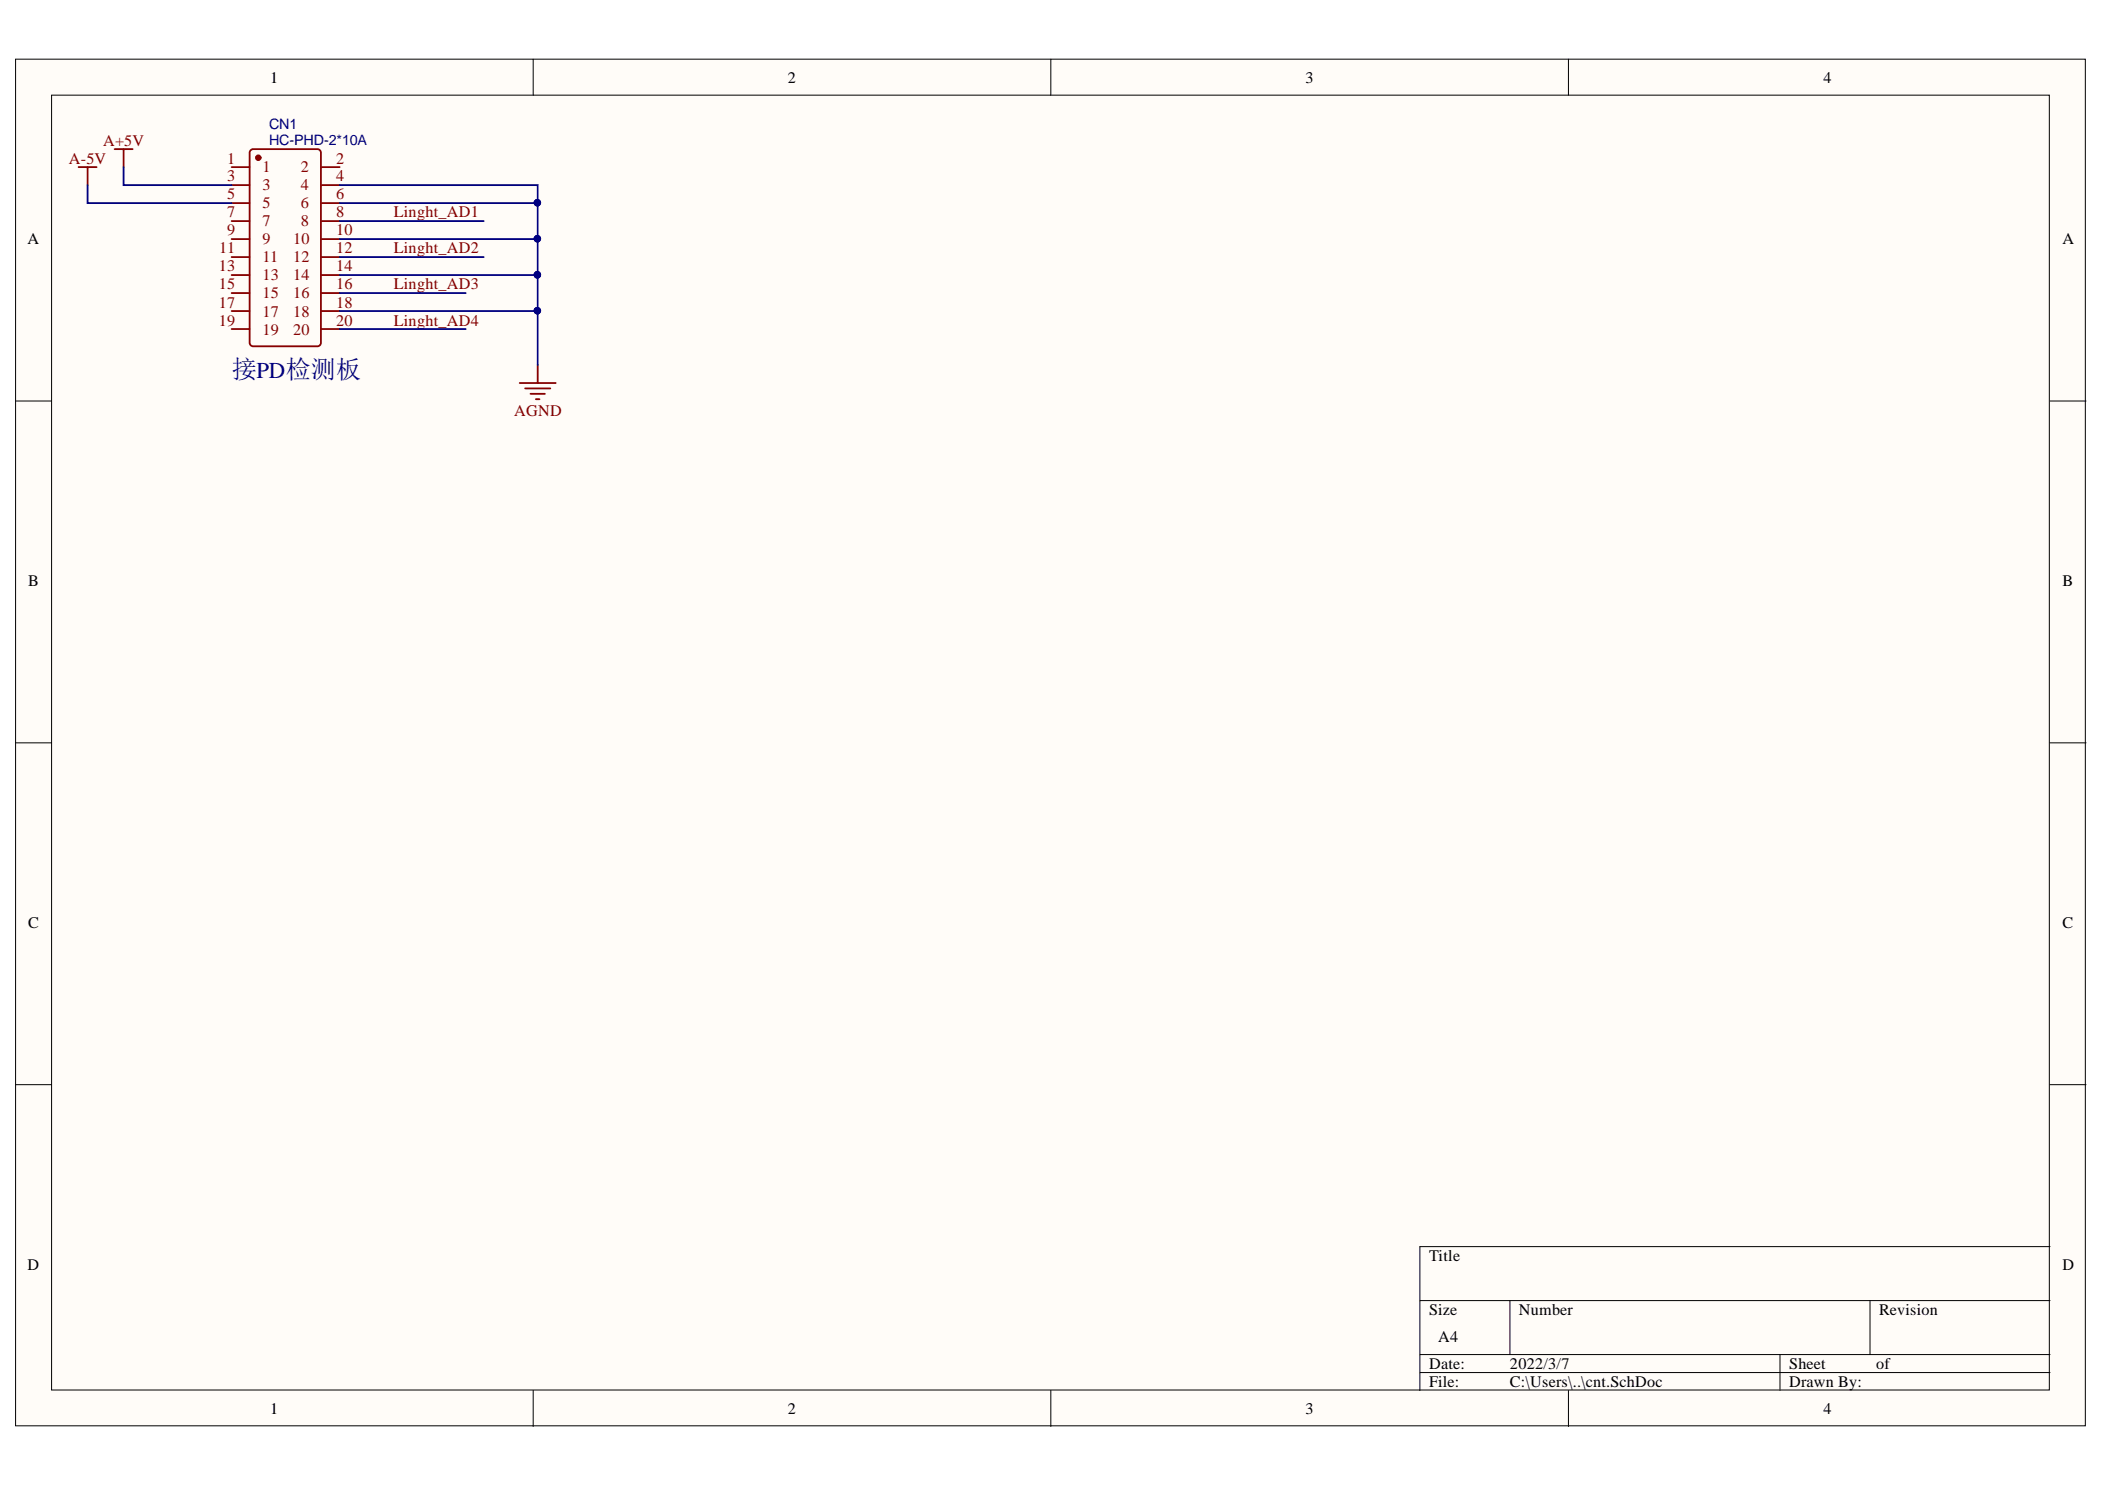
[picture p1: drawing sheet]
<svg xmlns="http://www.w3.org/2000/svg" width="297mm" height="210mm" viewBox="0 0 297 210" stroke-linecap="round" stroke-linejoin="round" font-family="sans-serif">
<defs><g id="words">
<text font-size="3.5" fill="#000080" x="32.7" y="53.3">接PD检测板</text>
<g font-size="2.3">
<text x="38.1" y="11.7">1</text>
<text x="111.2" y="11.7">2</text>
<text x="184.2" y="11.7">3</text>
<text x="257.3" y="11.7">4</text>
<text x="3.9" y="34.5">A</text>
<text x="291" y="34.5">A</text>
<text x="4" y="82.7">B</text>
<text x="291" y="82.7">B</text>
<text x="4" y="130.9">C</text>
<text x="291" y="130.9">C</text>
<text x="3.9" y="179.2">D</text>
<text x="201.7" y="177.9">Title</text>
<text x="291" y="179.2">D</text>
<text x="201.7" y="185.5">Size</text>
<text x="214.3" y="185.5">Number</text>
<text x="265.2" y="185.5">Revision</text>
<text x="202.9" y="189.3">A4</text>
<text x="201.7" y="193.1">Date:</text>
<text x="201.7" y="195.7">File:</text>
<text x="213.1" y="193.1">2022/3/7</text>
<text x="213.1" y="195.7">C:\Users\..\cnt.SchDoc</text>
<text x="252.5" y="193.1">Sheet</text>
<text x="252.5" y="195.7">Drawn By:</text>
<text x="264.7" y="193.1">of</text>
<text x="38.1" y="199.5">1</text>
<text x="111.2" y="199.5">2</text>
<text x="184.2" y="199.5">3</text>
<text x="257.3" y="199.5">4</text>
</g>
<g font-size="2.3" fill="#800000">
<text x="9.7" y="23.1">A-5V</text>
<text x="14.5" y="20.5">A+5V</text>
<text x="55.6" y="30.7">Linght_AD1</text>
<text x="55.6" y="35.7">Linght_AD2</text>
<text x="55.6" y="40.8">Linght_AD3</text>
<text x="55.6" y="46">Linght_AD4</text>
<text x="72.5" y="58.6">AGND</text>
</g>
<g font-size="2.3" fill="#800">
<text x="32" y="23.1">1</text>
<text x="47.4" y="23.1">2</text>
<text x="32" y="25.6">3</text>
<text x="32" y="28.1">5</text>
<text x="37" y="24.3">1</text>
<text x="37" y="26.9">3</text>
<text x="37" y="29.4">5</text>
<text x="42.4" y="29.4">6</text>
<text x="42.4" y="26.9">4</text>
<text x="42.4" y="24.3">2</text>
<text x="47.4" y="28.1">6</text>
<text x="47.4" y="25.6">4</text>
<text x="30.9" y="35.7">11</text>
<text x="32" y="30.7">7</text>
<text x="32" y="33.2">9</text>
<text x="37" y="31.9">7</text>
<text x="37" y="34.5">9</text>
<text x="41.3" y="34.5">10</text>
<text x="42.4" y="31.9">8</text>
<text x="47.4" y="35.7">12</text>
<text x="47.4" y="33.2">10</text>
<text x="47.4" y="30.7">8</text>
<text x="30.9" y="38.3">13</text>
<text x="30.9" y="40.8">15</text>
<text x="37" y="37">11</text>
<text x="37" y="39.5">13</text>
<text x="41.3" y="39.5">14</text>
<text x="41.3" y="37">12</text>
<text x="47.4" y="40.8">16</text>
<text x="47.4" y="38.3">14</text>
<text x="30.9" y="43.4">17</text>
<text x="30.9" y="46">19</text>
<text x="37" y="42.1">15</text>
<text x="37" y="44.7">17</text>
<text x="37" y="47.2">19</text>
<text x="41.3" y="47.2">20</text>
<text x="41.3" y="44.7">18</text>
<text x="41.3" y="42.1">16</text>
<text x="47.4" y="46">20</text>
<text x="47.4" y="43.4">18</text>
</g>
<g font-size="2" fill="#000080">
<text x="38" y="18.2">CN1</text>
<text x="38" y="20.4">HC-PHD-2*10A</text>
</g>
</g></defs>
<g fill="#fffcf8" stroke="#000" stroke-width=".14">
<path d="M2.2 8.3h292.1v192.8h-292.1z"/>
<path d="M7.3 13.4h281.9v182.7h-281.9z"/>
</g>
<g fill="none" stroke="#000" stroke-width=".14">
<path d="M75.2 8.3v5.1M148.3 8.3v5.1M221.3 8.3v5.1M2.2 56.6h5.1M289.3 56.6h5.1M2.2 104.8h5.1M289.3 104.8h5.1M2.2 153h5.1M289.3 153h5.1M289.3 175.9h-88.9v20.3M75.2 196.2v5M148.3 196.2v5"/>
<path d="M200.4 183.5h88.9M200.4 191.1h88.9M200.4 193.6h88.9M213.1 183.5v7.6M221.3 196.2v5M251.2 191.1v5.1M263.9 183.5v7.6"/>
</g>
<path d="M11.1 23.6h2.5M12.4 23.6v2.5M16.2 21h2.5M17.4 21v2.6M73.3 54h5.1M74.1 54.8h3.6M74.9 55.6h2M75.6 56.3h.5M75.9 51.5v2.5" fill="none" stroke="#800000" stroke-width=".25"/>
<g fill="none" stroke="#800" stroke-width=".25">
<path d="M32.7 23.6h2.5M32.7 26.1h2.5M32.7 28.7h2.5M32.7 31.2h2.5M32.7 38.8h2.5M32.7 33.7h2.5M32.7 36.3h2.5M35.3 21.3l.4-.3h9.1l.4 .3 .1 27-.3 .5-9.3 .1-.4-.3zM45.4 23.6h2.5M45.4 26.1h2.5M45.4 28.7h2.5M45.4 31.2h2.5"/>
<path d="M45.4 38.8h2.5M45.4 33.7h2.5M45.4 36.3h2.5M32.7 46.4h2.5M32.7 43.9h2.5M32.7 41.3h2.5M45.4 46.4h2.5M45.4 43.9h2.5M45.4 41.3h2.5"/>
</g>
<circle cx="36.4" cy="22.3" r=".33" fill="#800" stroke="#800" stroke-width=".25"/>
<path d="M12.4 26.1v2.6h20.3M17.4 23.6v2.5h15.3M47.9 26.1h28v2.6h-28M47.9 33.7h28v17.8M47.9 31.2h20.4M47.9 36.3h20.4M47.9 38.8h28M75.9 28.7v5M47.9 41.3h17.8M47.9 46.4h17.8M47.9 43.9h28" fill="none" stroke="#000080" stroke-width=".25"/>
<g fill="#000080" stroke="#000080" stroke-width=".14">
<circle cx="75.8" cy="28.6" r=".46"/>
<circle cx="75.8" cy="33.7" r=".46"/>
<circle cx="75.8" cy="38.8" r=".46"/>
<circle cx="75.8" cy="43.8" r=".46"/>
</g>
<use href="#words"/>
</svg>
